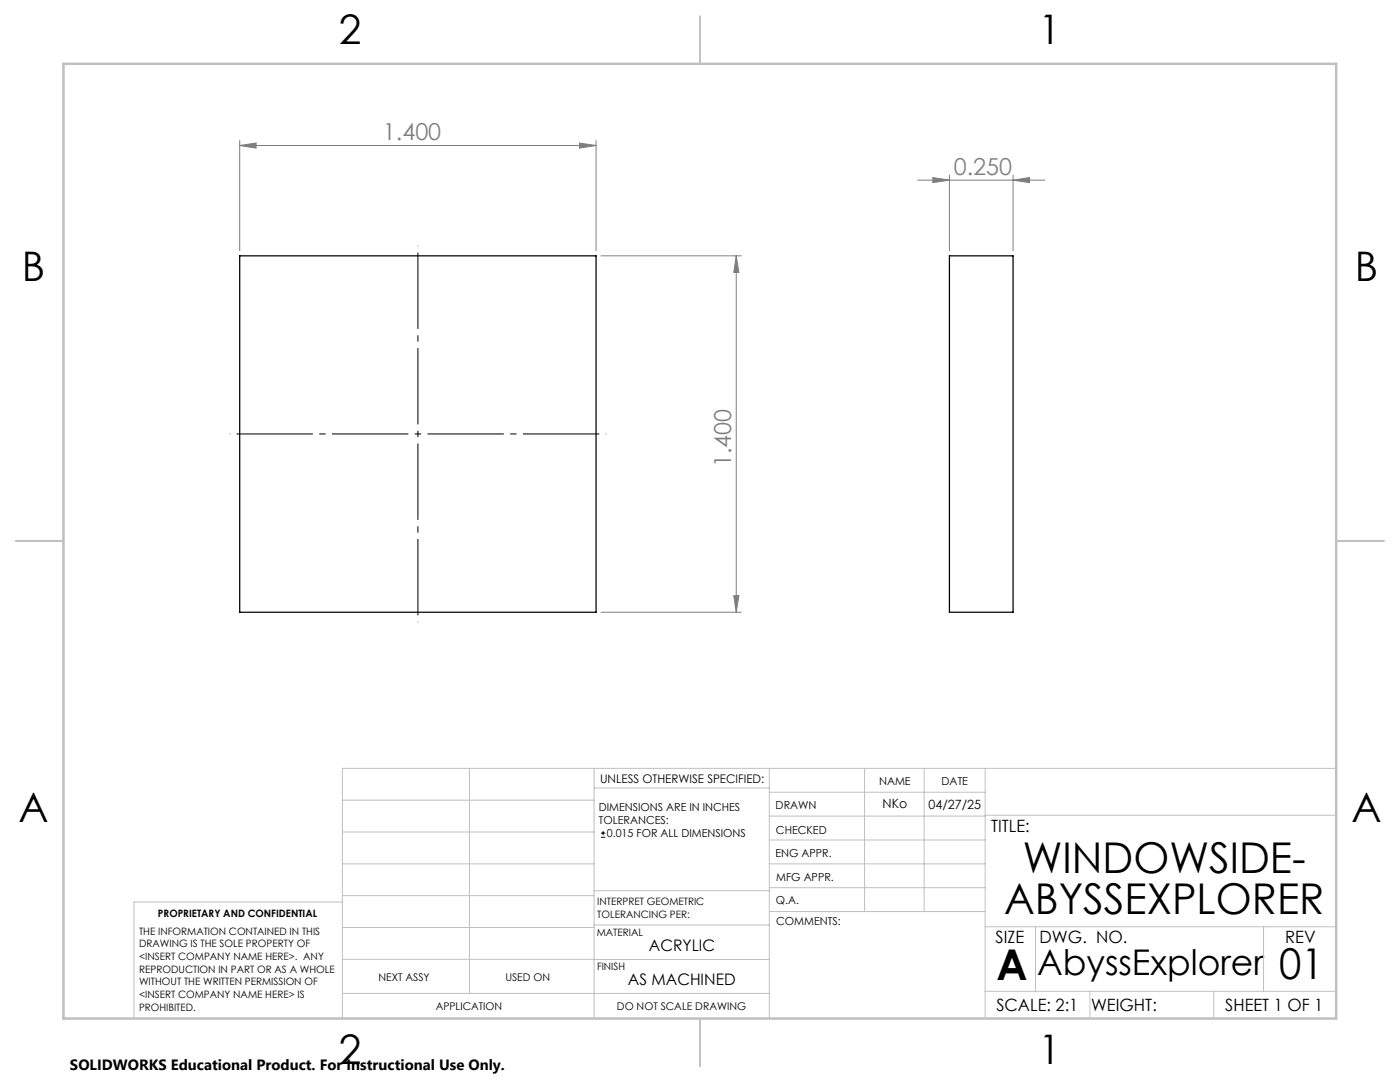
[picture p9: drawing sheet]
<svg xmlns="http://www.w3.org/2000/svg" width="279mm" height="216mm" viewBox="0 0 279 216" stroke-linecap="round" stroke-linejoin="round" font-family="sans-serif">
<defs><g id="words">
<g font-size="8.5">
<text x="204.1" y="174.2">WINDOWSIDE-</text>
<text x="200.4" y="182.3">ABYSSEXPLORER</text>
<text x="198.9" y="195.5">A</text>
<text x="255.3" y="195.4">01</text>
</g>
<g font-size="8.1">
<text x="67.6" y="8.9">2</text>
<text x="207.3" y="8.9">1</text>
<text x="4.4" y="56.2">B</text>
<text x="270.4" y="56.2">B</text>
<text x="3.7" y="164.1">A</text>
<text x="269.7" y="164.1">A</text>
<text x="67.6" y="212.4">2</text>
<text x="207.3" y="212.4">1</text>
</g>
<text font-size="7.1" x="207" y="194.6">AbyssExplorer</text>
<g font-size="4.7" fill="#808080">
<text x="76.4" y="28">1.400</text>
<text x="190.3" y="34.9">0.250</text>
<text x="146" y="93.2" transform="rotate(-90 146 93.2)">1.400</text>
</g>
<g font-size="3.4">
<text x="197.8" y="166">TITLE:</text>
<text x="198.7" y="188.1">SIZE</text>
<text x="207.5" y="188.1">DWG. NO.</text>
<text x="256.5" y="188.2">REV</text>
<text x="198.8" y="201.7">SCALE: 2:1</text>
<text x="217.7" y="201.8">WEIGHT:</text>
<text x="244.5" y="201.7">SHEET 1 OF 1</text>
</g>
<g font-size="3.2">
<text x="129.5" y="189.8">ACRYLIC</text>
<text x="125.3" y="196.6">AS MACHINED</text>
</g>
<text font-size="3" x="14" y="213.5">SOLIDWORKS Educational Product. For Instructional Use Only.</text>
<g font-size="2.5">
<text x="176.1" y="161.3">NKo</text>
<text x="185.3" y="161.4">04/27/25</text>
</g>
<text font-size="2.4" x="119.8" y="156.2">UNLESS OTHERWISE SPECIFIED:</text>
<g font-size="2.2">
<text x="119.5" y="161.8">DIMENSIONS ARE IN INCHES</text>
<text x="154.8" y="161.4">DRAWN</text>
<text x="175.4" y="156.6">NAME</text>
<text x="187.9" y="156.7">DATE</text>
<text x="119.5" y="164.4">TOLERANCES:</text>
<text x="121.1" y="167.1">0.015 FOR ALL DIMENSIONS</text>
<text x="154.9" y="166.3">CHECKED</text>
<text x="154.8" y="171">ENG APPR.</text>
<text x="154.9" y="175.7">MFG APPR.</text>
<text x="154.9" y="180.4">Q.A.</text>
<text x="154.9" y="184.6">COMMENTS:</text>
</g>
<g font-size="2.1">
<text x="75.5" y="195.7">NEXT ASSY</text>
<text x="100.9" y="195.7">USED ON</text>
<text x="86.9" y="201.5">APPLICATION</text>
<text x="123.1" y="201.6">DO NOT SCALE DRAWING</text>
</g>
<g font-size="2">
<text x="31.5" y="182.9">PROPRIETARY AND CONFIDENTIAL</text>
<text x="119.2" y="180.6">INTERPRET GEOMETRIC</text>
<text x="119.2" y="183.1">TOLERANCING PER:</text>
<text x="27.8" y="186.5">THE INFORMATION CONTAINED IN THIS</text>
<text x="27.8" y="189">DRAWING IS THE SOLE PROPERTY OF</text>
<text x="27.8" y="191.6">&lt;INSERT COMPANY NAME HERE&gt;. ANY</text>
<text x="119.1" y="186.7">MATERIAL</text>
<text x="27.8" y="194.1">REPRODUCTION IN PART OR AS A WHOLE</text>
<text x="27.8" y="196.6">WITHOUT THE WRITTEN PERMISSION OF</text>
<text x="119.1" y="193.5">FINISH</text>
<text x="27.8" y="199.1">&lt;INSERT COMPANY NAME HERE&gt; IS</text>
<text x="27.8" y="201.7">PROHIBITED.</text>
</g>
</g></defs>
<path d="M47.8 51h71.2v71.2h-71.2zM189.5 51h12.7v71.2h-12.7z" fill="none" stroke="#000" stroke-width=".25"/>
<path d="M119.9 167.1h.9M119.9 166.2h.9M120.4 165.8v.9" fill="none" stroke="#000" stroke-width=".2"/>
<g fill="none" stroke="#808080" stroke-width=".2">
<path d="M47.8 29l3.3-.5v1.1zM47.8 28v22.1M47.8 29h71.2M115.6 28.5l3.4 .5-3.4 .6zM119 28v22.1M183.1 35.9h25.4M186.2 35.4l3.3 .5-3.3 .5zM189.5 34.9v15.2M202.2 35.9l3.3-.5v1zM202.2 34.9v15.2M119.9 51h28.1M146.9 51v71.2"/>
<path d="M146.9 51l.6 3.4h-1.1zM146.4 118.9h1.1l-.6 3.3zM119.9 122.2h28.1"/>
</g>
<path d="M121 86.6h-75.2M83.4 124.2v-75.2" fill="none" stroke="#000" stroke-width=".2" stroke-dasharray="15.2 1.3 1.3 1.3" stroke-dashoffset="-1.4" stroke-linecap="butt"/>
<g fill="none" stroke="#c0c0c0" stroke-width=".2">
<path d="M68.3 159.7h50.3M93.7 153.3v44.9M118.6 153.3v49.9M118.6 157.2h34.9M153.5 153.3v49.9M153.5 158.1h43.1M172.5 153.3v28.6M184.4 153.3v28.6M196.6 153.3v49.9M266.7 153.3h-198.4v49.9M68.3 178.7h50.3M68.3 172.4h50.3"/>
<path d="M68.3 166h50.3M68.3 180h-41.6v23.2M118.6 177.7h35M153.5 167.6h43.1M153.5 162.8h43.1M153.5 172.4h43.1M153.5 177.1h43.1M196.6 162.7h70.1M68.3 198.2h85.2M68.3 191.4l85.2 .1M68.3 185.1h50.3M118.6 184.6h35"/>
<path d="M153.6 181.9h43M196.6 197.8h70.1M196.6 184.9h70.1M206.7 184.9v12.9M217.5 197.8v5.4M242.2 197.8v5.4M252.2 184.9v12.9"/>
</g>
<path d="M139.7 3.2v9.5M3.1 107.9h9.6M266.7 107.9h9.5M139.7 203.2v9.6" fill="none" stroke="#c0c0c0" stroke-width=".25"/>
<path d="M12.7 12.7h254v190.5h-254z" fill="none" stroke="#c0c0c0" stroke-width=".5"/>
<g fill="#808080">
<path d="M186.2 35.4l3.3 .5-3.3 .5zM202.2 35.9l3.3-.5v1z"/>
<path d="M115.6 28.5l3.4 .5-3.4 .6zM47.8 29l3.3-.5v1.1z"/>
<path d="M146.4 118.9h1.1l-.6 3.3zM146.9 51l.6 3.4h-1.1z"/>
</g>
<use href="#words"/>
</svg>
